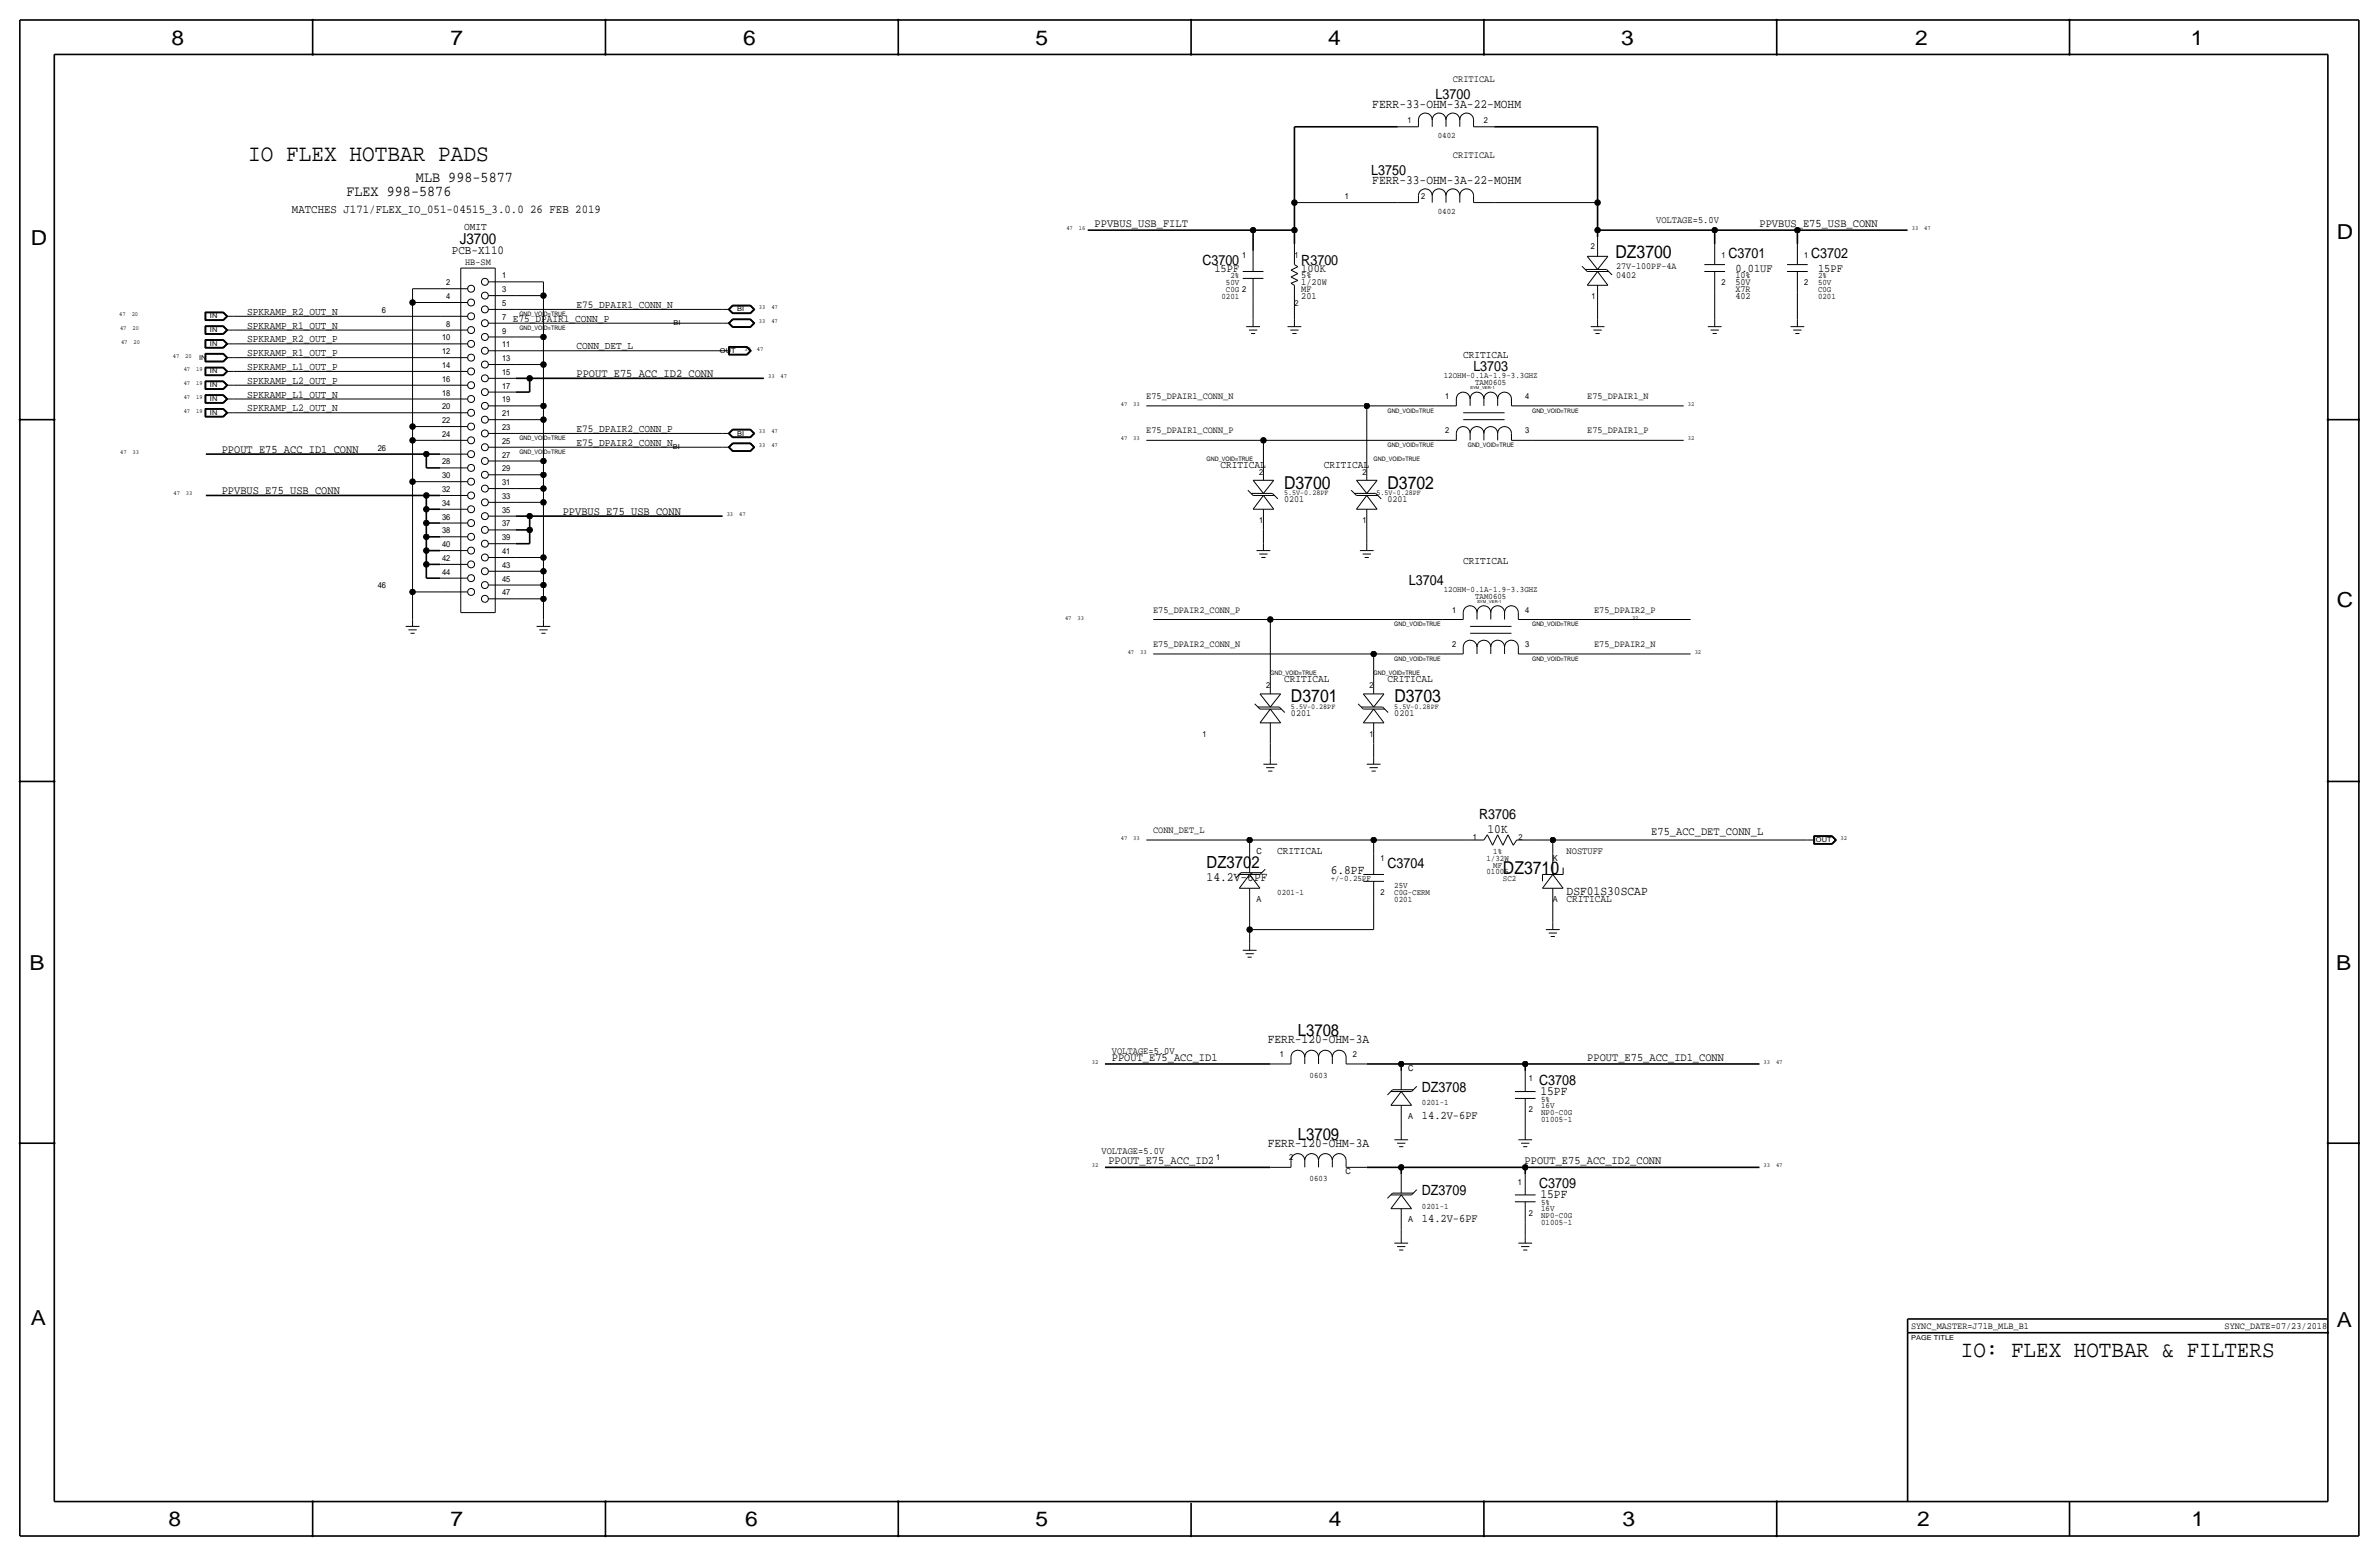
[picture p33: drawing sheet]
<svg xmlns="http://www.w3.org/2000/svg" width="877mm" height="574mm" viewBox="0 0 877 574" stroke-linecap="round" stroke-linejoin="round" font-family="sans-serif">
<defs><g id="words">
<text font-size="8.7" x="91.5" y="59.4">IO FLEX HOTBAR PADS</text>
<text font-size="8.6" x="722.9" y="500.1">IO: FLEX HOTBAR &amp; FILTERS</text>
<g font-size="7.6">
<text x="63.2" y="16.5">8</text>
<text x="166.1" y="16.5">7</text>
<text x="274" y="16.5">6</text>
<text x="381.7" y="16.5">5</text>
<text x="489.7" y="16.5">4</text>
<text x="597.6" y="16.5">3</text>
<text x="706.1" y="16.5">2</text>
<text x="807.7" y="16.5">1</text>
<text x="861.5" y="88.1">D</text>
<text x="11.4" y="90.4">D</text>
<text x="861.5" y="223.8">C</text>
<text x="10.9" y="357.6">B</text>
<text x="861.3" y="357.4">B</text>
<text x="11.4" y="488.4">A</text>
<text x="861.5" y="489.2">A</text>
<text x="62.2" y="562.6">8</text>
<text x="166.1" y="562.6">7</text>
<text x="274.8" y="562.6">6</text>
<text x="381.7" y="562.6">5</text>
<text x="489.9" y="562.6">4</text>
<text x="598.1" y="562.6">3</text>
<text x="706.8" y="562.6">2</text>
<text x="807.9" y="562.6">1</text>
</g>
<g font-size="6.5">
<text x="595.6" y="95.3">DZ3700</text>
<text x="473.4" y="180.1">D3700</text>
<text x="511.5" y="180.1">D3702</text>
<text x="475.9" y="258.8">D3701</text>
<text x="514" y="258.8">D3703</text>
<text x="554.1" y="322.3">DZ3710</text>
</g>
<g font-size="6.2">
<text x="444.9" y="319.8">DZ3702</text>
<text x="478.5" y="382">L3708</text>
<text x="478.5" y="420.1">L3709</text>
</g>
<g font-size="5.6">
<text x="153.4" y="67.1">MLB 998-5877</text>
<text x="127.7" y="72.1">FLEX 998-5876</text>
<text x="169.5" y="89.9">J3700</text>
</g>
<g font-size="5.2">
<text x="529.2" y="36.6">L3700</text>
<text x="505.5" y="64.5">L3750</text>
<text x="637.2" y="95">C3701</text>
<text x="667.7" y="95">C3702</text>
<text x="443.3" y="97.5">C3700</text>
<text x="479.8" y="97.5">R3700</text>
<text x="543.2" y="136.9">L3703</text>
<text x="519.4" y="215.6">L3704</text>
<text x="545.3" y="302">R3706</text>
<text x="511.5" y="319.8">C3704</text>
<text x="567.4" y="399.8">C3708</text>
<text x="524.2" y="402.3">DZ3708</text>
<text x="567.4" y="437.9">C3709</text>
<text x="524.2" y="440.4">DZ3709</text>
</g>
<g font-size="4.7">
<text x="505.9" y="39.9">FERR-33-OHM-3A-22-MOHM</text>
<text x="505.9" y="67.8">FERR-33-OHM-3A-22-MOHM</text>
<text x="548.4" y="307.1">10K</text>
<text x="490.6" y="322.3">6.8PF</text>
<text x="444.9" y="324.9">14.2V-6PF</text>
<text x="577.5" y="329.9">DSF01S30SCAP</text>
<text x="467.4" y="384.6">FERR-120-OHM-3A</text>
<text x="567.9" y="403.6">15PF</text>
<text x="467.4" y="422.7">FERR-120-OHM-3A</text>
<text x="567.9" y="441.7">15PF</text>
</g>
<text font-size="4.5" x="166.6" y="93.7">PCB-X110</text>
<text font-size="4.4" x="107.6" y="78.5">MATCHES J171/FLEX_IO_051-04515_3.0.0 26 FEB 2019</text>
<g font-size="4.3">
<text x="403.6" y="83.6">PPVBUS_USB_FILT</text>
<text x="648.7" y="83.6">PPVBUS_E75_USB_CONN</text>
<text x="447.7" y="100.1">15PF</text>
<text x="479.8" y="100.1">100K</text>
<text x="639.8" y="100.1">0.01UF</text>
<text x="670.3" y="100.1">15PF</text>
<text x="212.5" y="138.9">PPOUT_E75_ACC_ID2_CONN</text>
<text x="81.7" y="166.9">PPOUT_E75_ACC_ID1_CONN</text>
<text x="81.7" y="182.1">PPVBUS_E75_USB_CONN</text>
<text x="207.5" y="189.7">PPVBUS_E75_USB_CONN</text>
<text x="608.8" y="307.8">E75_ACC_DET_CONN_L</text>
<text x="409.9" y="390.9">PPOUT_E75_ACC_ID1</text>
<text x="585.2" y="390.9">PPOUT_E75_ACC_ID1_CONN</text>
<text x="524.2" y="412.5">14.2V-6PF</text>
<text x="408.6" y="429">PPOUT_E75_ACC_ID2</text>
<text x="562.1" y="429">PPOUT_E75_ACC_ID2_CONN</text>
<text x="524.2" y="450.6">14.2V-6PF</text>
</g>
<g font-size="3.9">
<text x="171.1" y="84.8">OMIT</text>
<text x="212.5" y="113.5">E75_DPAIR1_CONN_N</text>
<text x="91.1" y="116.1">SPKRAMP_R2_OUT_N</text>
<text x="189.1" y="118.6">E75_DPAIR1_CONN_P</text>
<text x="91.1" y="121.2">SPKRAMP_R1_OUT_N</text>
<text x="91.1" y="131.3">SPKRAMP_R1_OUT_P</text>
<text x="91.1" y="126.2">SPKRAMP_R2_OUT_P</text>
<text x="212.5" y="128.8">CONN_DET_L</text>
<text x="539.4" y="131.8">CRITICAL</text>
<text x="91.1" y="136.4">SPKRAMP_L1_OUT_P</text>
<text x="91.1" y="141.5">SPKRAMP_L2_OUT_P</text>
<text x="91.1" y="146.6">SPKRAMP_L1_OUT_N</text>
<text x="91.1" y="151.6">SPKRAMP_L2_OUT_N</text>
<text x="212.5" y="159.3">E75_DPAIR2_CONN_P</text>
<text x="212.5" y="164.3">E75_DPAIR2_CONN_N</text>
<text x="449.9" y="172.5">CRITICAL</text>
<text x="488" y="172.5">CRITICAL</text>
<text x="539.4" y="208">CRITICAL</text>
<text x="473.4" y="251.2">CRITICAL</text>
<text x="511.5" y="251.2">CRITICAL</text>
<text x="470.9" y="314.7">CRITICAL</text>
<text x="577.5" y="332.5">CRITICAL</text>
</g>
<g font-size="3.6">
<text x="535.6" y="30.2">CRITICAL</text>
<text x="535.6" y="58.2">CRITICAL</text>
<text x="610.6" y="82.3">VOLTAGE=5.0V</text>
<text x="577.5" y="314.7">NOSTUFF</text>
<text x="409.9" y="388.4">VOLTAGE=5.0V</text>
<text x="406.1" y="425.2">VOLTAGE=5.0V</text>
</g>
<g font-size="3.5">
<text x="171.5" y="97.5">HB-SM</text>
<text x="595.8" y="99.1">27V-100PF-4A</text>
<text x="479.8" y="102.6">5%</text>
<text x="479.8" y="107.7">MF</text>
<text x="479.8" y="105.2">1/20W</text>
<text x="595.8" y="102.4">0402</text>
<text x="639.8" y="102.6">10%</text>
<text x="639.8" y="107.7">X7R</text>
<text x="639.8" y="105.2">50V</text>
<text x="479.8" y="110.2">201</text>
<text x="639.8" y="110.2">402</text>
<text x="422.6" y="147.1">E75_DPAIR1_CONN_N</text>
<text x="585.2" y="147.1">E75_DPAIR1_N</text>
<text x="422.6" y="159.8">E75_DPAIR1_CONN_P</text>
<text x="585.2" y="159.8">E75_DPAIR1_P</text>
<text x="473.4" y="185.2">0201</text>
<text x="511.5" y="185.2">0201</text>
<text x="425.1" y="225.8">E75_DPAIR2_CONN_P</text>
<text x="587.7" y="225.8">E75_DPAIR2_P</text>
<text x="425.1" y="238.5">E75_DPAIR2_CONN_N</text>
<text x="587.7" y="238.5">E75_DPAIR2_N</text>
<text x="475.9" y="263.9">0201</text>
<text x="514" y="263.9">0201</text>
<text x="425.1" y="307.1">CONN_DET_L</text>
<text x="704.5" y="490">SYNC_MASTER=J71B_MLB_B1</text>
<text x="820.1" y="490">SYNC_DATE=07/23/2018</text>
</g>
<g font-size="3.1">
<text x="518.9" y="45.5">1</text>
<text x="547.1" y="45.5">2</text>
<text x="530" y="50.8">0402</text>
<text x="495.8" y="73.4">1</text>
<text x="524" y="73.4">2</text>
<text x="530" y="78.7">0402</text>
<text x="457.9" y="95">1</text>
<text x="477.2" y="95">1</text>
<text x="586.4" y="91.7">2</text>
<text x="634.7" y="95">1</text>
<text x="665.2" y="95">1</text>
<text x="164.5" y="105.2">2</text>
<text x="185.1" y="107.7">3</text>
<text x="185.1" y="102.6">1</text>
<text x="451.9" y="107.7">C0G 2</text>
<text x="451.9" y="105.2">50V</text>
<text x="453.6" y="102.6">2%</text>
<text x="634.7" y="105.2">2</text>
<text x="665.2" y="105.2">2</text>
<text x="670.3" y="107.7">C0G</text>
<text x="670.3" y="105.2">50V</text>
<text x="670.3" y="102.6">2%</text>
<text x="164.5" y="110.2">4</text>
<text x="185.1" y="112.8">5</text>
<text x="450.3" y="110.2">0201</text>
<text x="477.2" y="112.8">2</text>
<text x="586.7" y="110.2">1</text>
<text x="670.3" y="110.2">0201</text>
<text x="140.8" y="115.3">6</text>
<text x="185.1" y="117.9">7</text>
<text x="163" y="125.5">10</text>
<text x="164.5" y="120.4">8</text>
<text x="185.1" y="122.9">9</text>
<text x="163" y="130.6">12</text>
<text x="185.1" y="128">11</text>
<text x="163" y="135.6">14</text>
<text x="185.1" y="133.1">13</text>
<text x="163" y="140.7">16</text>
<text x="185.1" y="143.3">17</text>
<text x="185.1" y="138.2">15</text>
<text x="532.3" y="139.4">12OHM-0.1A-1.9-3.3GHZ</text>
<text x="543.8" y="142">TAM0605</text>
<text x="163" y="145.8">18</text>
<text x="185.1" y="148.3">19</text>
<text x="532.8" y="147.1">1</text>
<text x="562.3" y="147.1">4</text>
<text x="163" y="156">22</text>
<text x="163" y="150.9">20</text>
<text x="185.1" y="153.4">21</text>
<text x="163" y="161">24</text>
<text x="185.1" y="158.5">23</text>
<text x="532.8" y="159.8">2</text>
<text x="562.3" y="159.8">3</text>
<text x="139.3" y="166.1">26</text>
<text x="185.1" y="163.6">25</text>
<text x="163" y="171.2">28</text>
<text x="185.1" y="173.7">29</text>
<text x="185.1" y="168.7">27</text>
<text x="163" y="176.3">30</text>
<text x="185.1" y="178.8">31</text>
<text x="464.3" y="175">2</text>
<text x="502.4" y="175">2</text>
<text x="163" y="181.4">32</text>
<text x="185.1" y="183.9">33</text>
<text x="163" y="191.5">36</text>
<text x="163" y="186.4">34</text>
<text x="185.1" y="189">35</text>
<text x="163" y="196.6">38</text>
<text x="185.1" y="194.1">37</text>
<text x="464.3" y="192.8">1</text>
<text x="502.4" y="192.8">1</text>
<text x="163" y="201.7">40</text>
<text x="185.1" y="199.1">39</text>
<text x="163" y="206.8">42</text>
<text x="185.1" y="209.3">43</text>
<text x="185.1" y="204.2">41</text>
<text x="163" y="211.8">44</text>
<text x="185.1" y="214.4">45</text>
<text x="139.3" y="216.9">46</text>
<text x="185.1" y="219.5">47</text>
<text x="532.3" y="218.2">12OHM-0.1A-1.9-3.3GHZ</text>
<text x="543.8" y="220.7">TAM0605</text>
<text x="535.4" y="225.8">1</text>
<text x="562.3" y="225.8">4</text>
<text x="535.4" y="238.5">2</text>
<text x="562.3" y="238.5">3</text>
<text x="466.8" y="253.7">2</text>
<text x="504.9" y="253.7">2</text>
<text x="443.3" y="271.5">1</text>
<text x="504.9" y="271.5">1</text>
<text x="543" y="309.6">1</text>
<text x="559.8" y="309.6">2</text>
<text x="463.2" y="314.7">C</text>
<text x="509" y="317.2">1</text>
<text x="548" y="317.2">1/32W</text>
<text x="550.5" y="314.7">1%</text>
<text x="572.5" y="317.2">K</text>
<text x="548" y="322.3">01005</text>
<text x="550.5" y="319.8">MF</text>
<text x="470.9" y="329.9">0201-1</text>
<text x="490.6" y="324.9">+/-0.25PF</text>
<text x="509" y="329.9">2</text>
<text x="514" y="327.4">25V</text>
<text x="514" y="329.9">C0G-CERM</text>
<text x="554.1" y="324.9">SC2</text>
<text x="463.2" y="332.5">A</text>
<text x="514" y="332.5">0201</text>
<text x="572.5" y="332.5">A</text>
<text x="471.9" y="389.6">1</text>
<text x="498.8" y="389.6">2</text>
<text x="519.1" y="394.7">C</text>
<text x="482.8" y="397.3">0603</text>
<text x="563.6" y="398.5">1</text>
<text x="524.2" y="407.4">0201-1</text>
<text x="568.1" y="406.1">5%</text>
<text x="519.1" y="412.5">A</text>
<text x="563.6" y="410">2</text>
<text x="568.1" y="413.5">01005-1</text>
<text x="568.1" y="411">NP0-C0G</text>
<text x="568.1" y="408.4">16V</text>
<text x="448.4" y="427.7">1</text>
<text x="475.3" y="427.7">2</text>
<text x="482.8" y="435.4">0603</text>
<text x="496" y="432.8">C</text>
<text x="559.5" y="436.6">1</text>
<text x="524.2" y="445.5">0201-1</text>
<text x="563.6" y="448.1">2</text>
<text x="568.1" y="444.2">5%</text>
<text x="568.1" y="449.1">NP0-C0G</text>
<text x="568.1" y="446.5">16V</text>
<text x="519.1" y="450.6">A</text>
<text x="568.1" y="451.6">01005-1</text>
</g>
<g font-size="2.8">
<text x="473.4" y="182.6">5.5V-0.28PF</text>
<text x="507.5" y="182.6">5.5V-0.28PF</text>
<text x="475.9" y="261.4">5.5V-0.28PF</text>
<text x="514" y="261.4">5.5V-0.28PF</text>
</g>
<g font-size="2.5">
<text x="77.4" y="117.3">IN</text>
<text x="248.3" y="119.9">BI</text>
<text x="271.7" y="114.8">BI</text>
<text x="77.4" y="122.4">IN</text>
<text x="77.4" y="127.5">IN</text>
<text x="265.4" y="130">OUT</text>
<text x="73.4" y="132.6">IN</text>
<text x="77.4" y="137.7">IN</text>
<text x="77.4" y="142.7">IN</text>
<text x="77.4" y="147.8">IN</text>
<text x="77.4" y="152.9">IN</text>
<text x="271.7" y="160.5">BI</text>
<text x="248" y="165.6">BI</text>
<text x="669.5" y="310.4">OUT</text>
<text x="704.5" y="493.8">PAGE TITLE</text>
</g>
<g font-size="2.3">
<text x="393.1" y="84.8">47</text>
<text x="397.7" y="84.8">16</text>
<text x="704.8" y="84.8">33</text>
<text x="709.4" y="84.8">47</text>
<text x="44" y="116.6">47</text>
<text x="48.6" y="116.6">20</text>
<text x="191.5" y="116.6">GND_VOID=TRUE</text>
<text x="279.8" y="114">33</text>
<text x="279.8" y="119.1">33</text>
<text x="284.4" y="114">47</text>
<text x="284.4" y="119.1">47</text>
<text x="44.2" y="121.7">47</text>
<text x="48.8" y="121.7">20</text>
<text x="191.5" y="121.7">GND_VOID=TRUE</text>
<text x="44.6" y="126.7">47</text>
<text x="49.2" y="126.7">20</text>
<text x="63.7" y="131.8">47</text>
<text x="68.3" y="131.8">20</text>
<text x="274.5" y="129.3">33</text>
<text x="279.1" y="129.3">47</text>
<text x="67.7" y="136.9">47</text>
<text x="72.3" y="136.9">19</text>
<text x="67.7" y="142">47</text>
<text x="72.3" y="142">19</text>
<text x="283.2" y="139.4">33</text>
<text x="287.7" y="139.4">47</text>
<text x="67.7" y="147.1">47</text>
<text x="72.3" y="147.1">19</text>
<text x="413.2" y="149.6">47</text>
<text x="417.8" y="149.6">33</text>
<text x="622.2" y="149.6">32</text>
<text x="67.7" y="152.1">47</text>
<text x="72.3" y="152.1">19</text>
<text x="511.5" y="152.1">GND_VOID=TRUE</text>
<text x="564.8" y="152.1">GND_VOID=TRUE</text>
<text x="279.8" y="159.8">33</text>
<text x="284.4" y="159.8">47</text>
<text x="44.3" y="167.4">47</text>
<text x="48.9" y="167.4">33</text>
<text x="191.5" y="167.4">GND_VOID=TRUE</text>
<text x="191.5" y="162.3">GND_VOID=TRUE</text>
<text x="279.8" y="164.8">33</text>
<text x="284.4" y="164.8">47</text>
<text x="413.2" y="162.3">47</text>
<text x="417.8" y="162.3">33</text>
<text x="511.5" y="164.8">GND_VOID=TRUE</text>
<text x="541.1" y="164.8">GND_VOID=TRUE</text>
<text x="622.2" y="162.3">32</text>
<text x="444.9" y="169.9">GND_VOID=TRUE</text>
<text x="506.4" y="169.9">GND_VOID=TRUE</text>
<text x="64" y="182.6">47</text>
<text x="68.6" y="182.6">33</text>
<text x="267.9" y="190.2">33</text>
<text x="272.5" y="190.2">47</text>
<text x="392.6" y="228.3">47</text>
<text x="397.2" y="228.3">33</text>
<text x="514" y="230.9">GND_VOID=TRUE</text>
<text x="564.8" y="230.9">GND_VOID=TRUE</text>
<text x="601.7" y="228.3">32</text>
<text x="415.7" y="241">47</text>
<text x="420.3" y="241">33</text>
<text x="514" y="243.6">GND_VOID=TRUE</text>
<text x="564.8" y="243.6">GND_VOID=TRUE</text>
<text x="624.8" y="241">32</text>
<text x="468.3" y="248.7">GND_VOID=TRUE</text>
<text x="506.4" y="248.7">GND_VOID=TRUE</text>
<text x="413.2" y="309.6">47</text>
<text x="417.8" y="309.6">33</text>
<text x="678.6" y="309.6">32</text>
<text x="402.5" y="392.2">32</text>
<text x="650.2" y="392.2">33</text>
<text x="654.8" y="392.2">47</text>
<text x="402.5" y="430.3">32</text>
<text x="650.2" y="430.3">33</text>
<text x="654.8" y="430.3">47</text>
</g>
<g font-size="1.5">
<text x="542" y="143.5">SYM_VER-1</text>
<text x="544.5" y="222.2">SYM_VER-1</text>
</g>
</g></defs>
<g fill="none" stroke="#000" stroke-width=".37">
<path d="M515.3 46.7h7.6zM522.9 44.2v2.5zM522.9 44.2a2.54 2.54 0 0 1 2.6-2.5 2.54 2.54 0 0 1 2.5 2.5 2.54 2.54 0 0 1 2.6-2.5 2.54 2.54 0 0 1 2.5 2.5 2.54 2.54 0 0 1 2.5-2.5 2.54 2.54 0 0 1 2.6 2.5 2.54 2.54 0 0 1 2.5-2.5 2.54 2.54 0 0 1 2.6 2.5M528 44.2v2.5zM533.1 44.2v2.5zM538.2 44.2v2.5zM543.3 44.2v2.5zM543.3 46.7h7.6zM477.2 74.7h38.1zM515.3 74.7h7.6zM522.9 72.1v2.6zM522.9 72.1a2.54 2.54 0 0 1 2.6-2.5 2.54 2.54 0 0 1 2.5 2.5 2.54 2.54 0 0 1 2.6-2.5 2.54 2.54 0 0 1 2.5 2.5 2.54 2.54 0 0 1 2.5-2.5 2.54 2.54 0 0 1 2.6 2.5 2.54 2.54 0 0 1 2.5-2.5 2.54 2.54 0 0 1 2.6 2.5"/>
<path d="M528 72.1v2.6zM533.1 72.1v2.6zM538.2 72.1v2.6zM543.3 72.1v2.6zM543.3 74.7h7.6zM550.9 74.7h38.1zM169.9 98.8h12.7zM169.9 98.8v127zM182.6 98.8v127zM462 92.5v7.6zM475.9 99.6l2.6 1.2zM475.9 99.6l2.6-1.3z"/>
<path d="M477.2 89.9v7.6zM477.2 97.5l1.3 .8zM583.2 98.1l2 2zM584.4 99.3h7.9zM585.2 94.5h7.6zM585.2 94.5l3.8 4.8zM589 87.4v7.1zM592.3 99.3l2 2zM592.8 94.5l-3.8 4.8zM628.3 97.5h7.7zM632.2 89.9v7.6zM658.8 97.5h7.6z"/>
<path d="M662.6 89.9v7.6zM75.6 115v3.2zM75.6 118.2h6.8zM75.6 115h6.8zM75.7 115.1h6.6zM75.7 115.1v3zM75.7 118.1h6.6zM75.8 115.2h6.5zM75.8 115.2v2.8zM75.8 118h6.5zM75.9 115.3h6.3zM75.9 115.3v2.6z"/>
<path d="M75.9 117.9h6.3zM82.2 115.3l1.3 1.3zM82.2 117.9l1.3-1.3zM82.3 115.2l1.4 1.4zM82.3 115.1l1.5 1.5zM82.4 115l1.6 1.6zM82.4 118.2l1.6-1.6zM83.5 116.6h2.6zM83.7 116.6l-1.4 1.4zM83.8 116.6l-1.5 1.5zM86.1 116.6h76.2zM152.1 111.5v45.7z"/>
<path d="M152.1 111.5h10.2zM152.1 106.4v5.1zM152.1 106.4h10.2zM162.3 106.4h10.1zM162.3 111.5h10.1zM162.3 116.6h10.1zM180 103.9h10.2zM180 109h10.2zM180 119.1h10.2zM180 114h10.2zM190.2 109h10.2zM190.2 103.9h10.2z"/>
<path d="M190.2 114h76.2zM190.2 119.1h76.2zM200.4 109v15.2zM200.4 103.9v5.1zM266.4 119.1h2.5zM266.4 114h2.5zM268.5 119.1l1.6-1.5zM268.5 119.1l1.6 1.6zM268.5 114l1.6-1.5zM268.5 114l1.6 1.6zM268.6 119.1l1.5 1.5zM268.6 114l1.5 1.5z"/>
<path d="M268.8 119.1l1.4 1.4zM268.8 114l1.4 1.4zM268.9 119.1l1.3 1.3zM268.9 114l1.3-1.2zM268.9 114l1.3 1.3zM270.1 117.6h6.6zM270.1 115.6h6.6zM270.1 112.5h6.6zM270.1 117.7l-1.5 1.4zM270.1 117.7h6.6zM270.1 112.6l-1.5 1.4zM270.1 115.5h6.6z"/>
<path d="M270.1 112.6h6.6zM270.2 117.8l-1.4 1.3zM270.2 117.8h6.4zM270.2 112.7l-1.4 1.3zM270.2 115.4h6.4zM270.2 112.7h6.4zM270.2 117.9l-1.3 1.2zM270.2 117.9h6.4zM270.2 115.3h6.4zM270.2 112.8h6.4zM276.6 117.9l1.2 1.2zM276.6 115.3l1.2-1.3z"/>
<path d="M276.6 112.8l1.2 1.2zM276.6 117.8l1.4 1.3zM276.6 112.7l1.4 1.3zM276.7 117.7l1.4 1.4zM276.7 112.6l1.4 1.4zM276.7 117.6l1.6 1.5zM276.7 115.6l1.6-1.6zM276.7 112.5l1.6 1.5zM278 119.1l-1.4 1.4zM278 114l-1.4 1.4zM278.1 119.1l-1.4 1.5zM278.1 114l-1.4 1.5z"/>
<path d="M458.2 100.1h7.6zM458.2 102.6h7.6zM462 110.2v7.7zM462 102.6v7.6zM462 117.9v2.5zM475.9 104.4l1.3 .8zM475.9 104.4l2.6-1zM475.9 102.1l2.6 1.3zM475.9 102.1l2.6-1.3zM477.2 112.8v5.1zM477.2 117.9v2.5zM477.2 105.2v7.6z"/>
<path d="M585.2 105.2h7.6zM585.2 100.1h7.8zM589 112.8v5.1zM589 117.9v2.5zM589 100.1l-3.8 5.1zM589 100.1l3.8 5.1zM589 105.2v7.6zM628.3 100.1h7.7zM632.2 107.7v10.2zM632.2 100.1v7.6zM632.2 117.9v2.5zM658.8 100.1h7.6z"/>
<path d="M662.6 107.7v10.2zM662.6 100.1v7.6zM662.6 117.9v2.5zM75.6 135.3v3.2zM75.6 138.5h6.8zM75.6 135.3h6.8zM75.6 130.3v3.1zM75.6 133.4h6.8zM75.6 130.3h6.8zM75.6 125.2v3.1zM75.6 128.3h6.8zM75.6 125.2h6.8z"/>
<path d="M75.6 120.1v3.1zM75.6 123.2h6.8zM75.6 120.1h6.8zM75.7 135.4h6.6zM75.7 135.4v3zM75.7 138.4h6.6zM75.7 130.4h6.6zM75.7 130.4v2.9zM75.7 133.3h6.6zM75.7 125.3h6.6zM75.7 125.3v2.9zM75.7 128.2h6.6z"/>
<path d="M75.7 120.2h6.6zM75.7 120.2v2.9zM75.7 123.1h6.6zM75.8 135.5h6.5zM75.8 135.5v2.8zM75.8 138.3h6.5zM75.8 130.5h6.5zM75.8 130.5v2.7zM75.8 133.2h6.5zM75.8 125.4h6.5zM75.8 125.4v2.7zM75.8 128.1h6.5z"/>
<path d="M75.8 120.3h6.5zM75.8 120.3v2.7zM75.8 123h6.5zM75.9 135.6h6.3zM75.9 135.6v2.6zM75.9 138.2h6.3zM75.9 130.6h6.3zM75.9 130.6v2.5zM75.9 133.1h6.3zM75.9 125.5h6.3zM75.9 125.5v2.5zM75.9 128h6.3z"/>
<path d="M75.9 120.4h6.3zM75.9 120.4v2.5zM75.9 122.9h6.3zM82.2 135.6l1.3 1.3zM82.2 130.6l1.3 1.2zM82.2 133.1l1.3-1.3zM82.2 125.5l1.3 1.2zM82.2 128l1.3-1.3zM82.2 120.4l1.3 1.3zM82.2 122.9l1.3-1.2zM82.3 135.5l1.4 1.4zM82.3 130.5l1.4 1.3z"/>
<path d="M82.3 125.4l1.4 1.3zM82.3 120.3l1.4 1.4zM82.3 135.4l1.5 1.5zM82.3 130.4l1.5 1.4zM82.3 125.3l1.5 1.4zM82.3 120.2l1.5 1.5zM82.4 135.3l1.6 1.6zM82.4 138.5l1.6-1.6zM82.4 130.3l1.6 1.5zM82.4 133.4l1.6-1.6zM82.4 125.2l1.6 1.5zM82.4 128.3l1.6-1.6z"/>
<path d="M82.4 120.1l1.6 1.6zM82.4 123.2l1.6-1.5zM83.5 136.9h2.6zM83.5 136.9l-1.3 1.3zM83.5 131.8h2.6zM83.5 126.7h2.6zM83.5 121.7h2.6zM83.7 136.9l-1.4 1.4zM83.7 131.8l-1.4 1.4zM83.7 126.7l-1.4 1.4zM83.7 121.7l-1.4 1.3zM83.8 136.9l-1.5 1.5z"/>
<path d="M83.8 131.8l-1.5 1.5zM83.8 126.7l-1.5 1.5zM83.8 121.7l-1.5 1.4zM86.1 136.9h76.2zM86.1 131.8h76.2zM86.1 126.7h76.2zM86.1 121.7h76.2zM162.3 121.7h10.1zM162.3 126.7h10.1zM162.3 136.9h10.1zM162.3 131.8h10.1zM180 124.2h10.2z"/>
<path d="M180 134.4h10.2zM180 129.3h10.2zM180 139.4h10.2zM190.2 134.4h10.2zM190.2 124.2h10.2zM190.2 129.3h76.2zM200.4 134.4v15.2zM200.4 124.2v10.2zM266.4 129.3h2.5zM268.6 127.7h6.8zM268.6 130.9h6.8zM268.6 127.7v3.2z"/>
<path d="M268.7 127.8h6.7zM268.7 127.8v3zM268.7 130.8h6.7zM268.8 127.9h6.5zM268.8 127.9v2.8zM268.8 130.7h6.5zM268.9 128h6.4zM268.9 128v2.6zM268.9 130.6h6.4zM270.1 120.7h6.6zM270.1 120.6h6.6zM270.2 120.5h6.4z"/>
<path d="M270.2 120.4h6.4zM275.3 128l1.3 1.3zM275.3 127.9l1.4 1.4zM275.4 127.8l1.5 1.5zM275.4 127.7l1.6 1.6zM275.4 130.9l1.6-1.6zM276.6 120.4l1.2-1.3zM276.6 129.3l-1.3 1.3zM276.7 120.7l1.6-1.6zM276.7 129.3l-1.4 1.4zM276.9 129.3l-1.5 1.5zM459.4 120.4h5.1z"/>
<path d="M460.5 121.7h3zM461.2 122.9h1.5zM474.7 120.4h5.1zM475.7 121.7h3zM476.5 122.9h1.5zM586.4 120.4h5.1zM587.5 121.7h3zM588.2 122.9h1.5zM629.6 120.4h5.1zM630.6 121.7h3.1zM631.4 122.9h1.5zM660.1 120.4h5.1z"/>
<path d="M661.1 121.7h3.1zM661.9 122.9h1.5zM75.6 150.6v3.1zM75.6 153.7h6.8zM75.6 150.6h6.8zM75.6 145.5v3.1zM75.6 148.6h6.8zM75.6 145.5h6.8zM75.6 140.4v3.2zM75.6 143.6h6.8zM75.6 140.4h6.8zM75.7 150.7h6.6z"/>
<path d="M75.7 150.7v2.9zM75.7 153.6h6.6zM75.7 145.6h6.6zM75.7 145.6v2.9zM75.7 148.5h6.6zM75.7 140.5h6.6zM75.7 140.5v3zM75.7 143.5h6.6zM75.8 150.8h6.5zM75.8 150.8v2.7zM75.8 153.5h6.5zM75.8 145.7h6.5z"/>
<path d="M75.8 145.7v2.7zM75.8 148.4h6.5zM75.8 140.6h6.5zM75.8 140.6v2.8zM75.8 143.4h6.5zM75.9 150.9h6.3zM75.9 150.9v2.5zM75.9 153.4h6.3zM75.9 145.8h6.3zM75.9 145.8v2.5zM75.9 148.3h6.3zM75.9 140.7h6.3z"/>
<path d="M75.9 140.7v2.6zM75.9 143.3h6.3zM82.2 150.9l1.3 1.2zM82.2 153.4l1.3-1.3zM82.2 145.8l1.3 1.3zM82.2 148.3l1.3-1.2zM82.2 140.7l1.3 1.3zM82.2 143.3l1.3-1.3zM82.3 150.8l1.4 1.3zM82.3 145.7l1.4 1.4zM82.3 140.6l1.4 1.4zM82.3 150.7l1.5 1.4z"/>
<path d="M82.3 145.6l1.5 1.5zM82.3 140.5l1.5 1.5zM82.4 150.6l1.6 1.5zM82.4 153.7l1.6-1.6zM82.4 145.5l1.6 1.6zM82.4 148.6l1.6-1.5zM82.4 140.4l1.6 1.6zM82.4 143.6l1.6-1.6zM83.5 152.1h2.6zM83.5 147.1h2.6zM83.5 142h2.6zM83.7 152.1l-1.4 1.4z"/>
<path d="M83.7 147.1l-1.4 1.3zM83.7 142l-1.4 1.4zM83.8 152.1l-1.5 1.5zM83.8 147.1l-1.5 1.4zM83.8 142l-1.5 1.5zM86.1 147.1h76.2zM86.1 142h76.2zM86.1 152.1h76.2zM152.1 157.2v5.1zM152.1 157.2h10.2zM162.3 142h10.1zM162.3 147.1h10.1z"/>
<path d="M162.3 152.1h10.1zM162.3 157.2h10.1zM180 144.5h10.2zM180 149.6h10.2zM180 154.7h10.2zM180 159.8h10.2zM190.2 154.7h10.2zM190.2 149.6h10.2zM190.2 159.8h76.2zM200.4 154.7v15.2zM200.4 149.6v5.1zM266.4 159.8h2.5z"/>
<path d="M268.5 159.8l1.6-1.6zM268.5 159.8l1.6 1.5zM268.6 159.8l1.5 1.4zM268.8 159.8l1.4 1.3zM268.9 159.8l1.3-1.3zM268.9 159.8l1.3 1.2zM270.1 158.2h6.6zM270.1 158.3l-1.5 1.5zM270.1 158.3h6.6zM270.2 158.4l-1.4 1.4zM270.2 158.4h6.4zM270.2 158.5h6.4z"/>
<path d="M276.6 158.5l1.2 1.3zM276.6 158.4l1.4 1.4zM276.7 158.3l1.4 1.5zM276.7 158.2l1.6 1.6zM278 159.8l-1.4 1.3zM278.1 159.8l-1.4 1.4zM422.6 149.6h81.3zM503.9 149.6h25.4zM503.9 149.6v20.3zM529.3 149.6h7.6zM536.9 159.8v2.5zM536.9 147.1v2.5z"/>
<path d="M536.9 147.1a2.54 2.54 0 0 1 2.5-2.6 2.54 2.54 0 0 1 2.6 2.6 2.54 2.54 0 0 1 2.5-2.6 2.54 2.54 0 0 1 2.6 2.6 2.54 2.54 0 0 1 2.5-2.6 2.54 2.54 0 0 1 2.5 2.6 2.54 2.54 0 0 1 2.6-2.6 2.54 2.54 0 0 1 2.5 2.6M536.9 159.8a2.54 2.54 0 0 1 2.5-2.6 2.54 2.54 0 0 1 2.6 2.6 2.54 2.54 0 0 1 2.5-2.6 2.54 2.54 0 0 1 2.6 2.6 2.54 2.54 0 0 1 2.5-2.6 2.54 2.54 0 0 1 2.5 2.6 2.54 2.54 0 0 1 2.6-2.6 2.54 2.54 0 0 1 2.5 2.6M539.4 154.7h15.3zM539.4 152.1h15.3zM542 147.1v2.5zM542 159.8v2.5zM547.1 147.1v2.5zM547.1 159.8v2.5zM552.1 147.1v2.5zM552.1 159.8v2.5zM557.2 147.1v2.5zM557.2 149.6h7.6z"/>
<path d="M557.2 159.8v2.5zM564.8 149.6h55.9zM152.1 177.5v40.7zM152.1 162.3v15.2zM152.1 177.5h10.2zM152.1 162.3h10.2zM162.3 162.3h10.1zM162.3 167.4h10.1zM162.3 172.5h10.1zM162.3 177.5h10.1zM180 164.8h10.2zM180 169.9h10.2z"/>
<path d="M180 175h10.2zM190.2 175h10.2zM190.2 169.9h10.2zM190.2 164.8h76.2zM200.4 175v5.1zM200.4 169.9v5.1zM266.4 164.8h2.5zM268.5 164.8l1.6-1.5zM268.5 164.8l1.6 1.6zM268.6 164.8l1.5 1.5zM268.8 164.8l1.4 1.4zM268.9 164.8l1.3-1.2z"/>
<path d="M268.9 164.8l1.3 1.3zM270.1 166.4h6.6zM270.1 163.3h6.6zM270.1 161.3h6.6zM270.1 163.4l-1.5 1.4zM270.1 166.3h6.6zM270.1 163.4h6.6zM270.1 161.2h6.6zM270.2 163.5l-1.4 1.3zM270.2 166.2h6.4zM270.2 163.5h6.4zM270.2 161.1h6.4z"/>
<path d="M270.2 166.1h6.4zM270.2 163.6h6.4zM270.2 161h6.4zM276.6 166.1l1.2-1.3zM276.6 163.6l1.2 1.2zM276.6 161l1.2-1.2zM276.6 163.5l1.4 1.3zM276.7 163.4l1.4 1.4zM276.7 166.4l1.6-1.6zM276.7 163.3l1.6 1.5zM276.7 161.3l1.6-1.5zM278 164.8l-1.4 1.4z"/>
<path d="M278.1 164.8l-1.4 1.5zM422.6 162.3h43.2zM462 177h7.6zM462 177l3.8 4.9zM465.8 162.3h63.5zM465.8 162.3v7.6zM465.8 169.9v7.1zM469.6 177l-3.8 4.9zM500.1 177h7.6zM500.1 177l3.8 4.9zM503.9 169.9v7.1zM507.7 177l-3.8 4.9z"/>
<path d="M529.3 162.3h7.6zM557.2 162.3h7.6zM564.8 162.3h55.9zM162.3 187.7h10.1zM162.3 182.6h10.1zM162.3 192.8h10.1zM162.3 197.9h10.1zM180 185.2h10.2zM180 180.1h10.2zM180 195.3h10.2zM180 190.2h10.2zM190.2 185.2h10.2z"/>
<path d="M190.2 180.1h10.2zM200.4 185.2v20.3zM200.4 180.1v5.1zM460 180.7l2 1.9zM461.2 181.9h7.9zM462 187.7h7.6zM462 182.6h7.9zM465.8 195.3v5.1zM465.8 182.6l-3.8 5.1zM465.8 182.6l3.8 5.1zM465.8 187.7v7.6zM469.1 181.9l2 2z"/>
<path d="M498.1 180.7l2 1.9zM499.3 181.9h7.9zM500.1 187.7h7.6zM500.1 182.6h7.9zM503.9 195.3v5.1zM503.9 182.6l-3.8 5.1zM503.9 182.6l3.8 5.1zM503.9 187.7v7.6zM507.2 181.9l2 2zM152.1 218.2v10.1zM152.1 218.2h10.2zM162.3 208h10.1z"/>
<path d="M162.3 202.9h10.1zM162.3 213.1h10.1zM162.3 218.2h10.1zM180 200.4h10.2zM180 205.5h10.2zM180 210.6h10.2zM180 215.6h10.2zM190.2 215.6h10.2zM190.2 210.6h10.2zM190.2 205.5h10.2zM200.4 215.6v5.1zM200.4 210.6v5z"/>
<path d="M200.4 205.5v5.1zM463.2 202.9h5.1zM464.3 204.2h3zM465 205.5h1.5zM465.8 200.4v2.5zM501.3 202.9h5.1zM502.4 204.2h3zM503.1 205.5h1.5zM503.9 200.4v2.5zM149.6 230.9h5zM150.6 232.2h3zM151.3 233.4h1.6z"/>
<path d="M152.1 228.3v2.6zM169.9 225.8h12.7zM180 220.7h10.2zM190.2 220.7h10.2zM197.8 230.9h5.1zM198.8 232.2h3.1zM199.6 233.4h1.5zM200.4 220.7v7.6zM200.4 228.3v2.6zM425.1 228.3h43.2zM468.3 228.3h63.5zM468.3 228.3v20.4z"/>
<path d="M531.8 228.3h7.6zM539.4 238.5v2.5zM539.4 225.8v2.5zM539.4 225.8a2.54 2.54 0 0 1 2.6-2.5 2.54 2.54 0 0 1 2.5 2.5 2.54 2.54 0 0 1 2.6-2.5 2.54 2.54 0 0 1 2.5 2.5 2.54 2.54 0 0 1 2.5-2.5 2.54 2.54 0 0 1 2.6 2.5 2.54 2.54 0 0 1 2.5-2.5 2.54 2.54 0 0 1 2.6 2.5M539.4 238.5a2.54 2.54 0 0 1 2.6-2.5 2.54 2.54 0 0 1 2.5 2.5 2.54 2.54 0 0 1 2.6-2.5 2.54 2.54 0 0 1 2.5 2.5 2.54 2.54 0 0 1 2.5-2.5 2.54 2.54 0 0 1 2.6 2.5 2.54 2.54 0 0 1 2.5-2.5 2.54 2.54 0 0 1 2.6 2.5M542 233.4h15.2zM542 230.9h15.2zM544.5 225.8v2.5zM544.5 238.5v2.5zM549.6 225.8v2.5zM549.6 238.5v2.5zM554.7 225.8v2.5z"/>
<path d="M554.7 238.5v2.5zM559.8 225.8v2.5zM559.8 228.3h7.6zM559.8 238.5v2.5zM567.4 228.3h55.9zM425.1 241h81.3zM462.6 259.4l1.9 2zM464.5 255.8h7.6zM464.5 255.8l3.8 4.8zM468.3 248.7v7.1zM472.1 255.8l-3.8 4.8zM500.7 259.4l1.9 2z"/>
<path d="M502.6 255.8h7.6zM502.6 255.8l3.8 4.8zM506.4 241h25.4zM506.4 241v7.7zM506.4 248.7v7.1zM510.2 255.8l-3.8 4.8zM531.8 241h7.6zM559.8 241h7.6zM567.4 241h55.9zM463.8 260.6h7.8zM464.5 266.4h7.6zM464.5 261.4h7.9z"/>
<path d="M468.3 274.1v5zM468.3 279.1v2.6zM468.3 261.4l-3.8 5zM468.3 261.4l3.8 5zM468.3 266.4v7.7zM471.6 260.6l2.1 2zM501.9 260.6h7.8zM502.6 266.4h7.6zM502.6 261.4h7.9zM506.4 274.1v5zM506.4 279.1v2.6zM506.4 261.4l-3.8 5z"/>
<path d="M506.4 261.4l3.8 5zM506.4 266.4v7.7zM509.7 260.6l2.1 2zM465.8 281.7h5.1zM466.8 283h3.1zM467.6 284.2h1.5zM503.9 281.7h5.1zM504.9 283h3.1zM505.7 284.2h1.5zM422.6 309.6h38.1zM460.7 309.6h45.7zM460.7 309.6v5.1z"/>
<path d="M460.7 314.7v7zM506.4 309.6h35.6zM506.4 309.6v5.1zM506.4 314.7v7.6zM542 309.6h5.1zM548.3 307.7l-1.2 1.9zM548.3 307.7l2 3.9zM552.1 307.7l-1.8 3.9zM552.1 307.7l2 3.9zM556 307.7l1.9 3.9zM556 307.7l-1.9 3.9zM559.2 309.6h5.6z"/>
<path d="M559.2 309.6l-1.3 2zM564.8 309.6h7.7zM572.5 309.6v5.1zM572.5 309.6h93.9zM572.5 314.7v7.6zM576.3 319.8v2.5zM666.4 309.6h2.6zM668.7 308.1h6.8zM668.7 311.2h6.8zM668.7 308.1v3.1zM668.8 308.2h6.6zM668.8 308.2v2.9z"/>
<path d="M668.8 311.1h6.6zM668.9 308.3h6.5zM668.9 308.3v2.7zM668.9 311h6.5zM669 308.4h6.3zM669 308.4v2.5zM669 310.9h6.3zM675.3 308.4l1.3 1.2zM675.4 308.3l1.4 1.3zM675.4 311l1.4-1.4zM675.4 308.2l1.5 1.4zM675.4 311.1l1.5-1.5z"/>
<path d="M675.5 308.1l1.6 1.5zM676.6 309.6l-1.3 1.3zM677.1 309.6l-1.6 1.6zM456.9 322.3h7.6zM456.9 327.4h7.6zM457.5 321.7l-1.9 1.9zM457.5 321.7h7.7zM460.7 335v7.6zM460.7 327.4v7.6zM460.7 322.3l3.8 5.1zM460.7 322.3l-3.8 5.1zM466.4 320.4l-1.9 1.9z"/>
<path d="M502.6 322.3h7.6zM502.6 324.9h7.6zM506.4 332.5v10.1zM506.4 324.9v7.6zM568.7 322.3v2.6zM568.7 322.3h7.6zM568.7 327.4h7.6zM572.5 335v5.1zM572.5 322.3l-3.8 5.1zM572.5 322.3l3.8 5.1zM572.5 327.4v7.6zM458.2 350.3h5z"/>
<path d="M459.2 351.5h3zM459.9 352.8h1.6zM460.7 342.6h45.7zM460.7 342.6v5.1zM460.7 347.7v2.6zM569.9 342.6h5.1zM570.9 343.9h3.1zM571.7 345.2h1.5zM572.5 340.1v2.5zM468.3 392.2h7.6zM475.9 389.6v2.6zM475.9 389.6a2.54 2.54 0 0 1 2.6-2.5 2.54 2.54 0 0 1 2.5 2.5 2.54 2.54 0 0 1 2.6-2.5 2.54 2.54 0 0 1 2.5 2.5 2.54 2.54 0 0 1 2.5-2.5 2.54 2.54 0 0 1 2.6 2.5 2.54 2.54 0 0 1 2.5-2.5 2.54 2.54 0 0 1 2.6 2.5"/>
<path d="M481 389.6v2.6zM486.1 389.6v2.6zM491.2 389.6v2.6zM496.3 389.6v2.6zM496.3 392.2h7.6zM516.6 394.7v7zM562.3 394.7v7.6zM512.8 402.3h7.6zM512.8 407.4h7.6zM513.4 401.7l-1.9 1.9zM513.4 401.7h7.7zM516.6 415v2.6z"/>
<path d="M516.6 407.4v7.6zM516.6 402.3l3.8 5.1zM516.6 402.3l-3.8 5.1zM516.6 417.6v2.5zM522.3 400.4l-1.9 1.9zM558.5 402.3h7.6zM558.5 404.9h7.6zM562.3 412.5v5.1zM562.3 417.6v2.5zM562.3 404.9v7.6zM468.3 430.3h7.6zM475.9 427.7v2.6z"/>
<path d="M475.9 427.7a2.54 2.54 0 0 1 2.6-2.5 2.54 2.54 0 0 1 2.5 2.5 2.54 2.54 0 0 1 2.6-2.5 2.54 2.54 0 0 1 2.5 2.5 2.54 2.54 0 0 1 2.5-2.5 2.54 2.54 0 0 1 2.6 2.5 2.54 2.54 0 0 1 2.5-2.5 2.54 2.54 0 0 1 2.6 2.5M481 427.7v2.6zM486.1 427.7v2.6zM491.2 427.7v2.6zM496.3 427.7v2.6zM496.3 430.3h7.6zM513.4 439.8l-1.9 1.9zM513.4 439.8h7.7zM514 420.1h5.1zM515.1 421.4h3zM515.8 422.7h1.5zM516.6 432.8v7z"/>
<path d="M522.3 438.5l-1.9 1.9zM559.8 420.1h5zM560.8 421.4h3zM561.5 422.7h1.6zM562.3 432.8v7.6zM512.8 440.4h7.6zM512.8 445.5h7.6zM514 458.2h5.1zM515.1 459.5h3zM516.6 453.1v2.6zM516.6 445.5v7.6zM516.6 440.4l3.8 5.1z"/>
<path d="M516.6 440.4l-3.8 5.1zM516.6 455.7v2.5zM558.5 440.4h7.6zM558.5 443h7.6zM559.8 458.2h5zM560.8 459.5h3zM562.3 450.6v5.1zM562.3 443v7.6zM562.3 455.7v2.5zM515.8 460.8h1.5zM561.5 460.8h1.6z"/>
<circle cx="173.7" cy="111.5" r="1.28"/>
<circle cx="173.7" cy="106.4" r="1.28"/>
<circle cx="173.7" cy="116.6" r="1.28"/>
<circle cx="178.8" cy="119.1" r="1.28"/>
<circle cx="178.8" cy="109" r="1.28"/>
<circle cx="178.8" cy="114.1" r="1.28"/>
<circle cx="178.8" cy="103.9" r="1.28"/>
<circle cx="173.7" cy="136.9" r="1.28"/>
<circle cx="173.7" cy="131.8" r="1.28"/>
<circle cx="173.7" cy="126.8" r="1.28"/>
<circle cx="173.7" cy="121.7" r="1.28"/>
<circle cx="178.8" cy="124.2" r="1.28"/>
<circle cx="178.8" cy="129.3" r="1.28"/>
<circle cx="178.8" cy="139.5" r="1.28"/>
<circle cx="178.8" cy="134.4" r="1.28"/>
<circle cx="173.7" cy="157.2" r="1.28"/>
<circle cx="173.7" cy="147.1" r="1.28"/>
<circle cx="173.7" cy="152.2" r="1.28"/>
<circle cx="173.7" cy="142" r="1.28"/>
<circle cx="178.8" cy="149.6" r="1.28"/>
<circle cx="178.8" cy="144.5" r="1.28"/>
<circle cx="178.8" cy="154.7" r="1.28"/>
<circle cx="178.8" cy="159.8" r="1.28"/>
<circle cx="173.7" cy="162.3" r="1.28"/>
<circle cx="173.7" cy="167.4" r="1.28"/>
<circle cx="173.7" cy="172.5" r="1.28"/>
<circle cx="173.7" cy="177.6" r="1.28"/>
<circle cx="178.8" cy="175" r="1.28"/>
<circle cx="178.8" cy="169.9" r="1.28"/>
<circle cx="178.8" cy="164.9" r="1.28"/>
<circle cx="173.7" cy="182.6" r="1.28"/>
<circle cx="173.7" cy="187.7" r="1.28"/>
<circle cx="173.7" cy="192.8" r="1.28"/>
<circle cx="173.7" cy="197.9" r="1.28"/>
<circle cx="178.8" cy="195.3" r="1.28"/>
<circle cx="178.8" cy="185.2" r="1.28"/>
<circle cx="178.8" cy="190.3" r="1.28"/>
<circle cx="178.8" cy="180.1" r="1.28"/>
<circle cx="173.7" cy="208" r="1.28"/>
<circle cx="173.7" cy="218.2" r="1.28"/>
<circle cx="173.7" cy="213.1" r="1.28"/>
<circle cx="173.7" cy="203" r="1.28"/>
<circle cx="178.8" cy="200.4" r="1.28"/>
<circle cx="178.8" cy="215.7" r="1.28"/>
<circle cx="178.8" cy="205.5" r="1.28"/>
<circle cx="178.8" cy="210.6" r="1.28"/>
<circle cx="178.8" cy="220.7" r="1.28"/>
</g>
<g fill="none" stroke="#000" stroke-width=".6">
<path d="M7.3 7.4v558.8zM7.3 7.4h862.3zM115.3 7.4v12.7zM223.2 7.4v12.7zM331.2 7.4v12.7zM439.1 7.4v12.7zM547.1 7.4v12.7zM655 7.4v12.7zM763 7.4v12.7zM869.6 7.4v558.8zM20 20.1v533.4zM20 20.1h838.2z"/>
<path d="M858.2 20.1v533.4zM477.2 46.7v28zM477.2 46.7h38.1zM550.9 46.7h38.1zM589 46.7v28zM477.2 74.7v10.1zM589 74.7v10.1zM401 84.8h61zM462 84.8h15.2zM462 84.8v7.7zM477.2 84.8v5.1zM589 84.8h43.2z"/>
<path d="M589 84.8v2.6zM632.2 84.8h30.4zM632.2 84.8v5.1zM662.6 84.8h40.7zM662.6 84.8v5.1zM190.2 139.4h5.1zM195.3 139.4v5.1zM195.3 139.4h86.3zM7.3 154.7h12.7zM190.2 144.5h5.1zM858.2 154.7h11.4zM75.9 167.4h81.3z"/>
<path d="M157.2 167.4h5.1zM157.2 167.4v5.1zM157.2 172.5h5.1zM75.9 182.6h81.3zM157.2 182.6h5.1zM157.2 182.6v5.1zM157.2 187.7h5.1zM157.2 187.7v5.1zM157.2 192.8h5.1zM157.2 192.8v5.1zM157.2 197.9h5.1zM157.2 197.9v5z"/>
<path d="M190.2 190.2h5.1zM190.2 195.3h5.1zM195.3 190.2h71.1zM195.3 190.2v5.1zM195.3 195.3v5.1zM157.2 202.9h5.1zM157.2 202.9v5.1zM157.2 208h5.1zM157.2 208v5.1zM157.2 213.1h5.1zM190.2 200.4h5.1zM7.3 288h12.7z"/>
<path d="M858.2 288h11.4zM407.4 392.2h60.9zM503.9 392.2h12.7zM516.6 392.2h45.7zM516.6 392.2v2.5zM562.3 392.2h86.4zM562.3 392.2v2.5zM7.3 421.4h12.7zM407.4 430.3h60.9zM503.9 430.3h12.7zM516.6 430.3h45.7zM516.6 430.3v2.5z"/>
<path d="M562.3 430.3h86.4zM562.3 430.3v2.5zM858.2 421.4h11.4zM703.3 486.2v5zM703.3 486.2h154.9zM703.3 491.2h154.9zM703.3 491.2v62.3zM20 553.5h838.2zM115.3 553.5v12.7zM223.2 553.5v12.7zM331.2 553.5v12.7zM439.1 554v12.2z"/>
<path d="M547.1 553.5v12.7zM655 553.5v12.7zM763 553.5v12.7zM7.3 566.2h862.3z"/>
</g>
<g fill="#000" stroke="#000" stroke-width=".37">
<path d="M115.1 7.2h.4v.3h-.4zM115.1 19.9h.4v.3h-.4zM223 7.2h.4v.3h-.4zM223 19.9h.4v.3h-.4zM331 19.9h.4v.3h-.4zM331 7.2h.4v.3h-.4zM438.9 7.2h.4v.3h-.4zM438.9 19.9h.4v.3h-.4zM546.9 7.2h.4v.3h-.4zM546.9 19.9h.4v.3h-.4zM654.8 19.9h.4v.3h-.4zM654.8 7.2h.4v.3h-.4z"/>
<path d="M762.8 19.9h.4v.3h-.4zM762.8 7.2h.4v.3h-.4zM7.1 154.5h.4v.4h-.4zM19.8 154.5h.4v.4h-.4zM858 154.5h.4v.4h-.4zM869.5 154.5h.3v.4h-.3zM7.1 287.9h.4v.3h-.4zM19.8 287.9h.4v.3h-.4zM858 287.9h.4v.3h-.4zM869.5 287.9h.3v.3h-.3zM7.1 421.2h.4v.4h-.4zM19.8 421.2h.4v.4h-.4z"/>
<path d="M858 421.2h.4v.4h-.4zM869.5 421.2h.3v.4h-.3zM858 491.1h.4v.3h-.4zM115.1 553.3h.4v.3h-.4zM223 553.3h.4v.3h-.4zM331 553.3h.4v.3h-.4zM546.9 553.3h.4v.3h-.4zM654.8 553.3h.4v.3h-.4zM115.1 566h.4v.3h-.4zM223 566h.4v.3h-.4zM331 566h.4v.3h-.4zM438.9 566h.4v.3h-.4z"/>
<path d="M546.9 566h.4v.3h-.4zM654.8 566h.4v.3h-.4z"/>
<circle cx="477.2" cy="74.7" r="1.02"/>
<circle cx="589" cy="74.7" r="1.02"/>
<circle cx="462" cy="84.8" r="1.02"/>
<circle cx="477.2" cy="84.8" r="1.02"/>
<circle cx="589" cy="84.8" r="1.02"/>
<circle cx="632.2" cy="84.8" r="1.02"/>
<circle cx="662.6" cy="84.8" r="1.02"/>
<circle cx="152.1" cy="111.5" r="1.02"/>
<circle cx="200.4" cy="109" r="1.02"/>
<circle cx="195.3" cy="139.4" r="1.02"/>
<circle cx="200.4" cy="124.2" r="1.02"/>
<circle cx="200.4" cy="134.4" r="1.02"/>
<circle cx="152.1" cy="157.2" r="1.02"/>
<circle cx="200.4" cy="149.6" r="1.02"/>
<circle cx="200.4" cy="154.7" r="1.02"/>
<circle cx="503.9" cy="149.6" r="1.02"/>
<circle cx="152.1" cy="177.5" r="1.02"/>
<circle cx="152.1" cy="162.3" r="1.02"/>
<circle cx="157.2" cy="167.4" r="1.02"/>
<circle cx="200.4" cy="175" r="1.02"/>
<circle cx="200.4" cy="169.9" r="1.02"/>
<circle cx="465.8" cy="162.3" r="1.02"/>
<circle cx="157.2" cy="187.7" r="1.02"/>
<circle cx="157.2" cy="197.9" r="1.02"/>
<circle cx="157.2" cy="182.6" r="1.02"/>
<circle cx="157.2" cy="192.8" r="1.02"/>
<circle cx="195.3" cy="190.2" r="1.02"/>
<circle cx="195.3" cy="195.3" r="1.02"/>
<circle cx="200.4" cy="185.2" r="1.02"/>
<circle cx="200.4" cy="180.1" r="1.02"/>
<circle cx="152.1" cy="218.2" r="1.02"/>
<circle cx="157.2" cy="208" r="1.02"/>
<circle cx="157.2" cy="202.9" r="1.02"/>
<circle cx="200.4" cy="215.6" r="1.02"/>
<circle cx="200.4" cy="210.6" r="1.02"/>
<circle cx="200.4" cy="205.5" r="1.02"/>
<circle cx="200.4" cy="220.7" r="1.02"/>
<circle cx="468.3" cy="228.3" r="1.02"/>
<circle cx="506.4" cy="241" r="1.02"/>
<circle cx="460.7" cy="309.6" r="1.02"/>
<circle cx="506.4" cy="309.6" r="1.02"/>
<circle cx="572.5" cy="309.6" r="1.02"/>
<circle cx="460.7" cy="342.6" r="1.02"/>
<circle cx="516.6" cy="392.2" r="1.02"/>
<circle cx="562.3" cy="392.2" r="1.02"/>
<circle cx="516.6" cy="430.3" r="1.02"/>
<circle cx="562.3" cy="430.3" r="1.02"/>
</g>
<use href="#words"/>
</svg>
